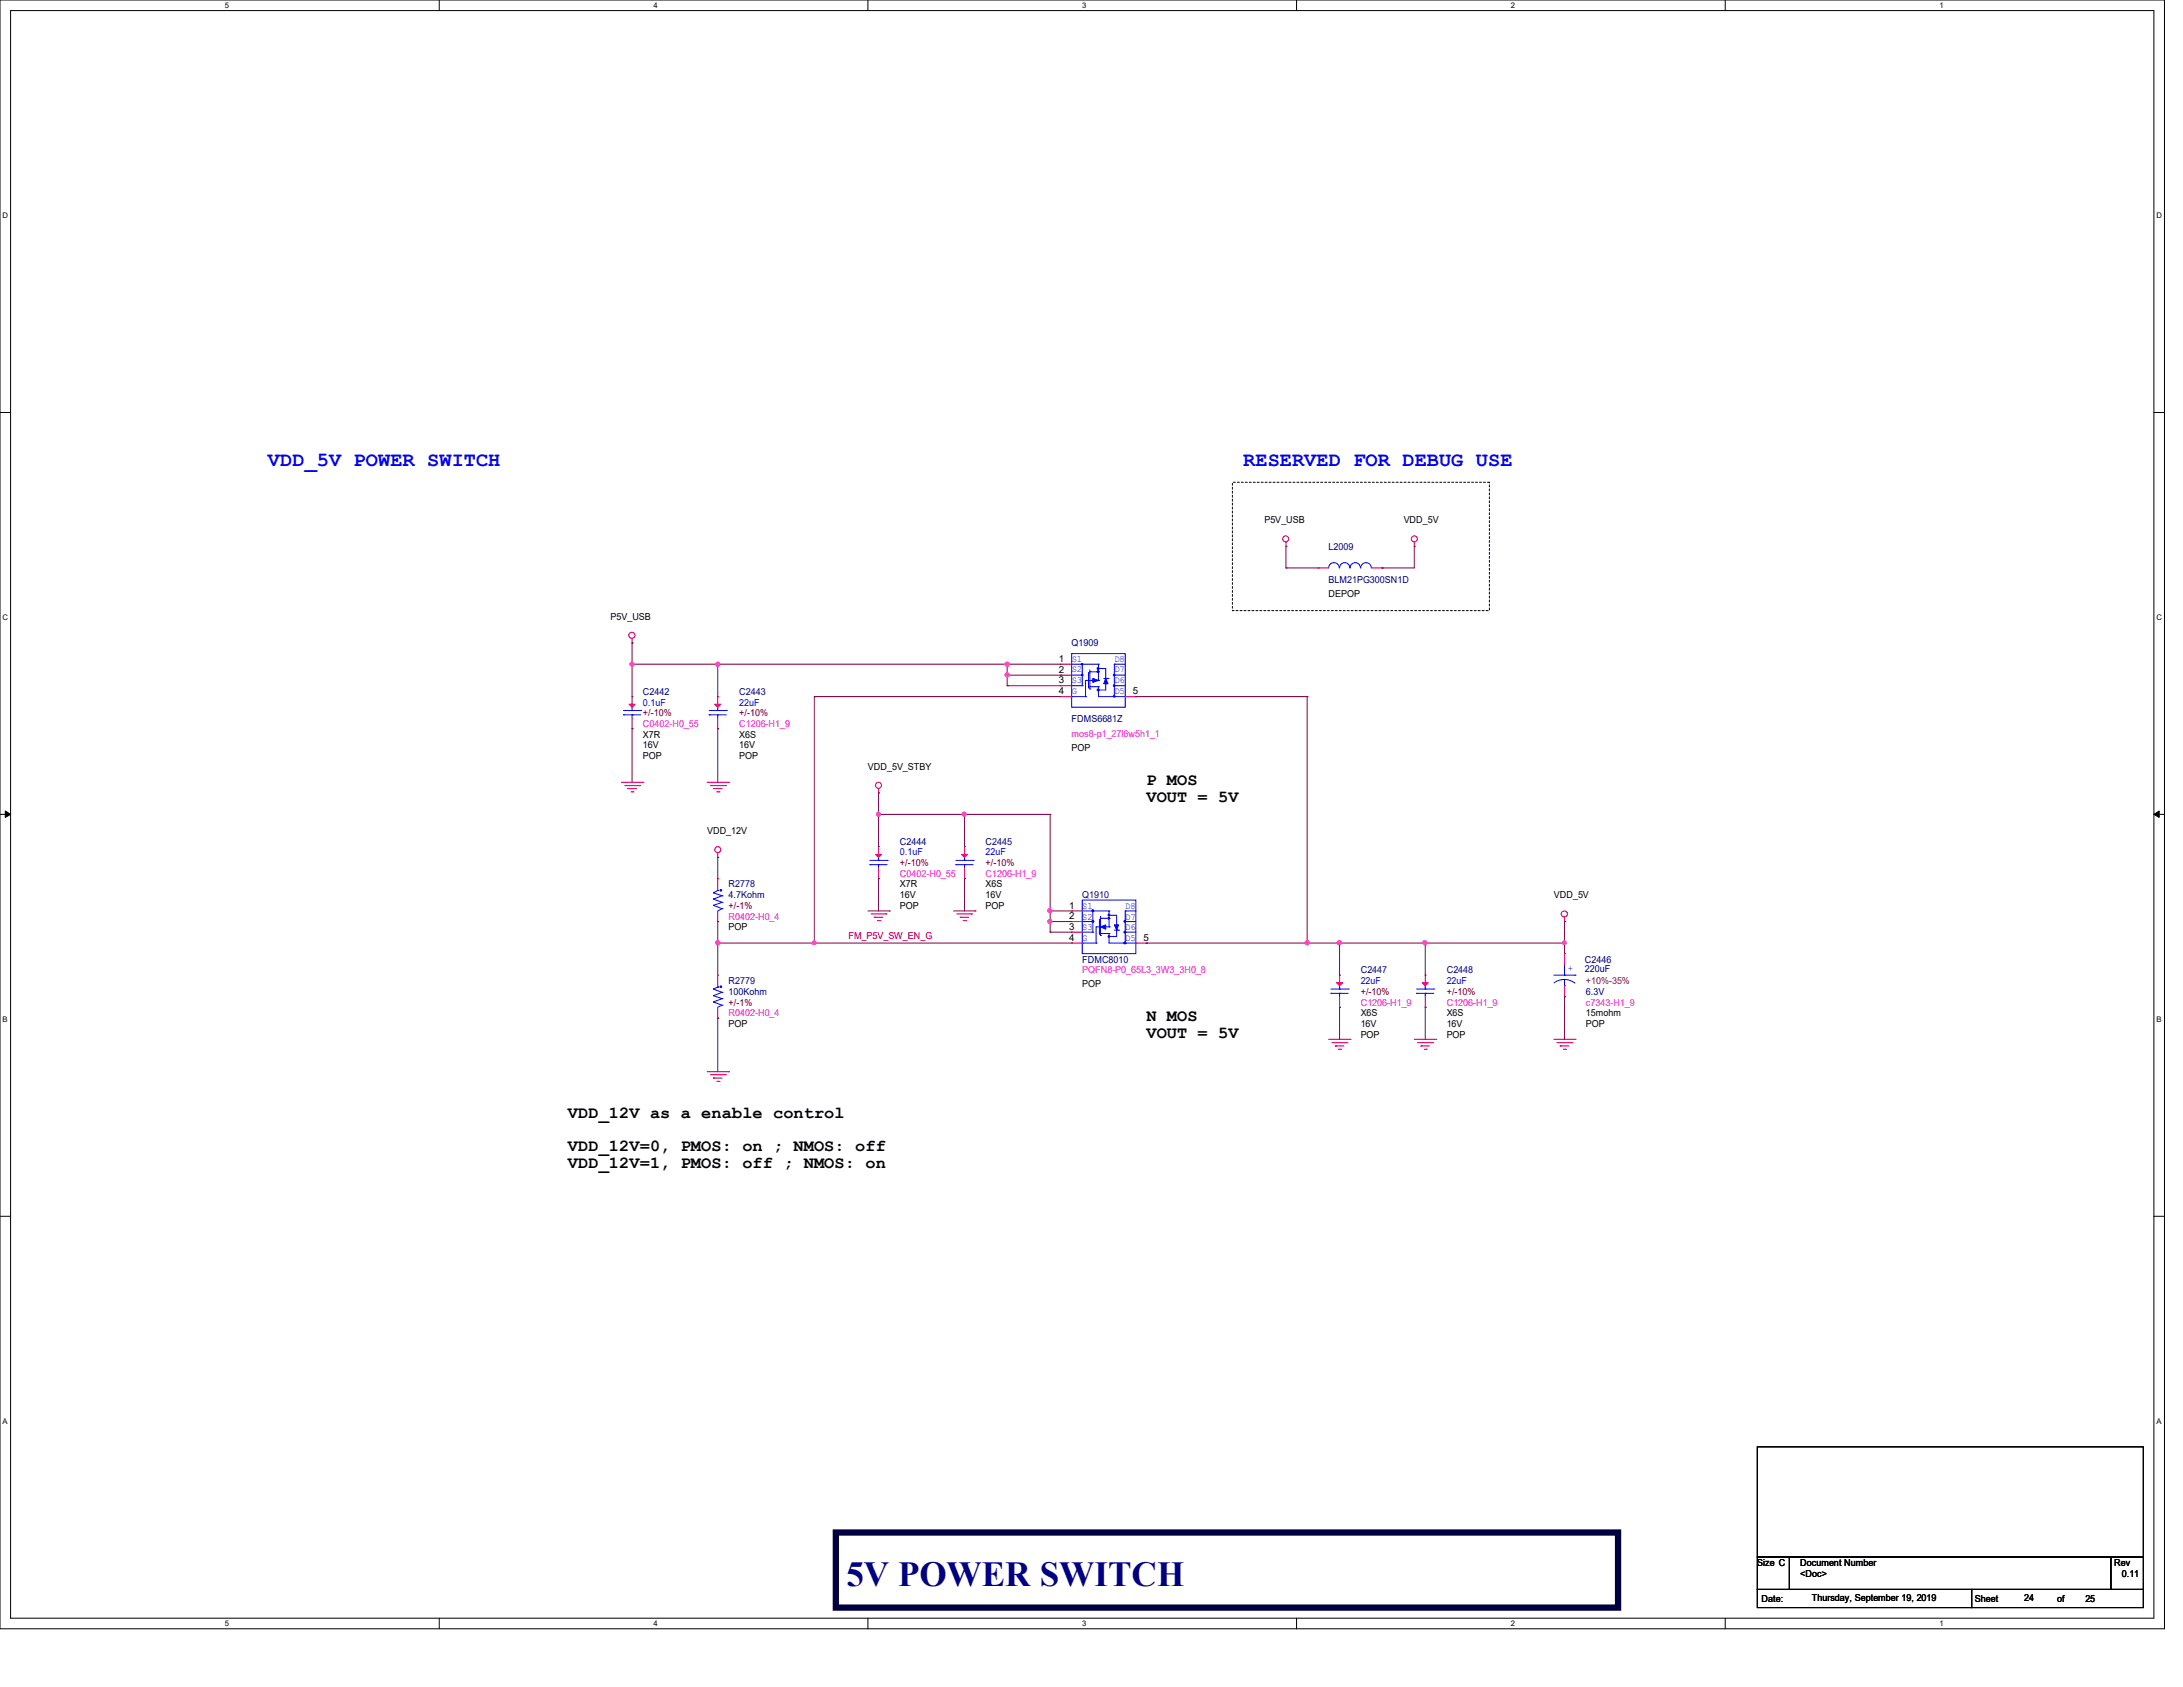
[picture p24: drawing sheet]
<svg xmlns="http://www.w3.org/2000/svg" width="279mm" height="216mm" viewBox="0 0 279 216" stroke-linecap="round" stroke-linejoin="round" font-family="sans-serif">
<defs><g id="words">
<text font-size="4.5" fill="#000080" x="108.3" y="203">5V POWER SWITCH</text>
<g font-size="2.6" fill="#00f">
<text x="34.3" y="59.7">VDD_5V POWER SWITCH</text>
<text x="159.1" y="59.7">RESERVED FOR DEBUG USE</text>
</g>
<g font-size="2.2">
<text x="146.7" y="100.5">P MOS</text>
<text x="146.7" y="102.7">VOUT = 5V</text>
<text x="146.7" y="130.7">N MOS</text>
<text x="146.7" y="132.8">VOUT = 5V</text>
<text x="72.7" y="143">VDD_12V as a enable control</text>
<text x="72.7" y="147.4">VDD_12V=0, PMOS: on ; NMOS: off</text>
<text x="72.7" y="149.5">VDD_12V=1, PMOS: off ; NMOS: on</text>
</g>
<g font-size="1.2">
<text x="161.8" y="67">P5V_USB</text>
<text x="179.7" y="67">VDD_5V</text>
<text x="170" y="76.4">DEPOP</text>
<text x="78.1" y="79.3">P5V_USB</text>
<text x="135.5" y="86.1">2</text>
<text x="135.5" y="88.9">4</text>
<text x="135.5" y="84.7">1</text>
<text x="135.5" y="87.5">3</text>
<text x="145" y="88.9">5</text>
<text x="82.3" y="95.8">16V</text>
<text x="82.3" y="94.4">X7R</text>
<text x="94.6" y="95.8">16V</text>
<text x="94.6" y="94.4">X6S</text>
<text x="82.3" y="97.2">POP</text>
<text x="94.6" y="97.2">POP</text>
<text x="111.1" y="98.5">VDD_5V_STBY</text>
<text x="137.2" y="96.1">POP</text>
<text x="90.5" y="106.7">VDD_12V</text>
<text x="115.2" y="113.6">X7R</text>
<text x="126.2" y="113.6">X6S</text>
<text x="93.3" y="119.1">POP</text>
<text x="115.2" y="115">16V</text>
<text x="115.2" y="116.3">POP</text>
<text x="126.2" y="115">16V</text>
<text x="126.2" y="116.3">POP</text>
<text x="136.9" y="117.6">2</text>
<text x="136.9" y="116.3">1</text>
<text x="136.9" y="119">3</text>
<text x="198.9" y="115">VDD_5V</text>
<text x="136.9" y="120.4">4</text>
<text x="146.3" y="120.4">5</text>
<text x="93.3" y="131.4">POP</text>
<text x="138.5" y="126.4">POP</text>
<text x="174.2" y="131.4">16V</text>
<text x="174.2" y="130">X6S</text>
<text x="185.2" y="131.4">16V</text>
<text x="185.2" y="130">X6S</text>
<text x="203" y="130">15mohm</text>
<text x="203" y="131.4">POP</text>
<text x="174.2" y="132.8">POP</text>
<text x="185.2" y="132.8">POP</text>
<text x="224.9" y="200.4">Size C</text>
<text x="230.4" y="200.4">Document Number</text>
<text x="230.4" y="201.8">&lt;Doc&gt;</text>
<text x="270.6" y="200.4">Rev</text>
<text x="271.6" y="201.8">0.11</text>
<text x="225.5" y="205.1">Date:</text>
<text x="231.9" y="204.9">Thursday, September 19, 2019</text>
<text x="252.8" y="205.1">Sheet</text>
<text x="259.1" y="204.9">24</text>
<text x="263.3" y="205.1">of</text>
<text x="266.9" y="205.1">25</text>
</g>
<g font-size="1.2" fill="#000080">
<text x="170" y="70.4">L2009</text>
<text x="170" y="74.6">BLM21PG300SN1D</text>
<text x="137.2" y="82.7">Q1909</text>
<text x="82.3" y="88.9">C2442</text>
<text x="94.6" y="88.9">C2443</text>
<text x="137.2" y="92.5">FDMS6681Z</text>
<text x="93.3" y="113.6">R2778</text>
<text x="115.2" y="108.1">C2444</text>
<text x="126.2" y="108.1">C2445</text>
<text x="93.3" y="115">4.7Kohm</text>
<text x="138.5" y="115">Q1910</text>
<text x="93.3" y="125.9">R2779</text>
<text x="138.5" y="123.2">FDMC8010</text>
<text x="174.2" y="124.6">C2447</text>
<text x="185.2" y="124.6">C2448</text>
<text x="202.9" y="123.2">C2446</text>
<text x="202.9" y="124.4">220uF</text>
<text x="93.3" y="127.3">100Kohm</text>
<text x="203" y="127.3">6.3V</text>
</g>
<g font-size="1.2" fill="#00f">
<text x="137.2" y="84.7">S1</text>
<text x="137.2" y="86">S2</text>
<text x="137.2" y="87.4">S3</text>
<text x="137.2" y="88.8">G</text>
<text x="142.6" y="84.7">D8</text>
<text x="142.6" y="86">D7</text>
<text x="142.6" y="87.4">D6</text>
<text x="142.6" y="88.8">D5</text>
<text x="82.3" y="90.3">0.1uF</text>
<text x="94.6" y="90.3">22uF</text>
<text x="115.2" y="109.5">0.1uF</text>
<text x="126.2" y="109.5">22uF</text>
<text x="138.5" y="116.3">S1</text>
<text x="138.5" y="117.7">S2</text>
<text x="138.5" y="119.1">S3</text>
<text x="144" y="116.3">D8</text>
<text x="144" y="117.7">D7</text>
<text x="144" y="119.1">D6</text>
<text x="138.5" y="120.5">G</text>
<text x="144" y="120.5">D5</text>
<text x="174.2" y="125.9">22uF</text>
<text x="185.2" y="125.9">22uF</text>
<text x="200.7" y="124.3">+</text>
</g>
<g font-size="1.2" fill="#800000">
<text x="82.3" y="91.7">+/-10%</text>
<text x="94.6" y="91.7">+/-10%</text>
<text x="115.2" y="110.9">+/-10%</text>
<text x="126.2" y="110.9">+/-10%</text>
<text x="93.3" y="116.3">+/-1%</text>
<text x="93.3" y="128.7">+/-1%</text>
<text x="174.2" y="127.3">+/-10%</text>
<text x="185.2" y="127.3">+/-10%</text>
</g>
<g font-size="1.2" fill="#f0f">
<text x="82.3" y="93">C0402-H0_55</text>
<text x="94.6" y="93">C1206-H1_9</text>
<text x="137.2" y="94.3">mos8-p1_27l6w5h1_1</text>
<text x="115.2" y="112.2">C0402-H0_55</text>
<text x="126.2" y="112.2">C1206-H1_9</text>
<text x="93.3" y="117.7">R0402-H0_4</text>
<text x="138.5" y="124.6">PQFN8-P0_65L3_3W3_3H0_8</text>
<text x="93.3" y="130">R0402-H0_4</text>
<text x="174.2" y="128.7">C1206-H1_9</text>
<text x="185.2" y="128.7">C1206-H1_9</text>
<text x="203" y="128.7">c7343-H1_9</text>
</g>
<text font-size="1.2" fill="#f00" x="108.6" y="120.2">FM_P5V_SW_EN_G</text>
<text font-size="1.2" fill="#804000" x="203" y="125.9">+10%-35%</text>
<g font-size="1">
<text x="28.8" y="1">5</text>
<text x="83.7" y="1">4</text>
<text x="138.5" y="1">3</text>
<text x="193.4" y="1">2</text>
<text x="248.2" y="1">1</text>
<text x=".3" y="27.9">D</text>
<text x="276" y="27.9">D</text>
<text x=".3" y="79.4">C</text>
<text x="276" y="79.4">C</text>
<text x=".3" y="130.8">B</text>
<text x="276" y="130.8">B</text>
<text x=".3" y="182.2">A</text>
<text x="276" y="182.2">A</text>
<text x="28.8" y="208.1">5</text>
<text x="83.7" y="208.1">4</text>
<text x="138.5" y="208.1">3</text>
<text x="193.4" y="208.1">2</text>
<text x="248.2" y="208.1">1</text>
</g>
</g></defs>
<path d="M0 0h277v208.4h-277zM1.4 1.4h274.3v205.7h-274.3z" fill="none" stroke="#000" stroke-width=".13"/>
<g fill="#fff">
<path d="M28.8 .1h.5v1.1h-.5z"/>
<path d="M28.8 207.2h.5v1.1h-.5z"/>
</g>
<path d="M56.2 0v1.4M56.2 207.1v1.3" fill="none" stroke="#000" stroke-width=".13"/>
<g fill="#fff">
<path d="M83.7 .1h.5v1.1h-.5z"/>
<path d="M83.7 207.2h.5v1.1h-.5z"/>
</g>
<path d="M111.1 0v1.4M111.1 207.1v1.3" fill="none" stroke="#000" stroke-width=".13"/>
<g fill="#fff">
<path d="M138.5 .1h.6v1.1h-.6z"/>
<path d="M138.5 207.2h.6v1.1h-.6z"/>
</g>
<path d="M165.9 0v1.4M165.9 207.1v1.3" fill="none" stroke="#000" stroke-width=".13"/>
<g fill="#fff">
<path d="M193.4 .1h.5v1.1h-.5z"/>
<path d="M193.4 207.2h.5v1.1h-.5z"/>
</g>
<path d="M220.8 0v1.4M220.8 207.1v1.3" fill="none" stroke="#000" stroke-width=".13"/>
<g fill="#fff">
<path d="M248.2 .1h.6v1.1h-.6z"/>
<path d="M248.2 207.2h.6v1.1h-.6z"/>
<path d="M.3 27.1h.8v1.1h-.8z"/>
<path d="M276 27.1h.7v1.1h-.7z"/>
<path d="M.3 78.5h.8v1.1h-.8z"/>
<path d="M276 78.5h.7v1.1h-.7z"/>
</g>
<path d="M0 52.8h1.4M275.7 52.8h1.3" fill="none" stroke="#000" stroke-width=".13"/>
<g fill="#fff">
<path d="M.3 129.9h.7v1.1h-.7z"/>
<path d="M276 129.9h.6v1.1h-.6z"/>
</g>
<path d="M0 104.2h1.4M275.7 104.2h1.3" fill="none" stroke="#000" stroke-width=".13"/>
<path d="M.7 103.8l.7 .4-.7 .4zM275.7 104.2l.7-.4v.8z" fill="#000" stroke="#000" stroke-width=".13"/>
<g fill="#fff">
<path d="M.3 181.4h.7v1.1h-.7z"/>
<path d="M276 181.4h.6v1.1h-.6z"/>
</g>
<path d="M0 155.7h1.4M275.7 155.7h1.3M224.9 185.2h49.4v14.1h-49.4zM224.9 199.3h4.1v4.1h-4.1zM229 199.3h41.2v4.1h-41.2zM270.2 199.3h4.1v4.1h-4.1zM224.9 203.4h27.4v2.3h-27.4zM252.3 203.4h22v2.3h-22z" fill="none" stroke="#000" stroke-width=".13"/>
<path d="M107 196.1h100.1v9.6h-100.1z" fill="none" stroke="#000040" stroke-width=".8"/>
<path d="M157.7 61.7h32.9v16.4h-32.9z" fill="none" stroke="#000" stroke-width=".13" stroke-dasharray=".3 .3"/>
<g fill="none" stroke="#f00" stroke-width=".13">
<path d="M164.6 69.9h.1M164.6 69.4v.5M168.7 72.7h.1M168.7 72.7h1.4M175.6 72.7h1.3M176.9 72.7h.1M181 69.9h.1M181 69.4v.5M80.9 82.3h.1M80.9 89.2h.1M80.9 93.3h.1M80.9 81.7v.6"/>
<path d="M80.9 89.2v1.3M80.9 91.9v1.4M91.9 89.2h.1M91.9 93.3h.1M91.9 89.2v1.3M91.9 91.9v1.4M135.8 86.4h.1M135.8 89.2h.1M135.8 85h.1M135.8 87.8h.1M135.8 86.4h1.4M135.8 89.2h1.4"/>
<path d="M135.8 85h1.4M135.8 87.8h1.4M144 89.2h1.4M145.4 89.2h.1M79.5 100.1h2.8M80 100.5h1.9M80.3 100.9h.1M80.3 100.9h1.1M80.8 101.3h.2M81 101.3h.1M81.9 100.5h.1M82.3 100.1h.1"/>
<path d="M90.5 100.1h2.8M90.9 100.5h1.9M91.3 100.9h.1M91.3 100.9h1.1M91.7 101.3h.3M91.9 109.7h.1M91.9 112.4h.1M91.9 117.9h.1M91.9 109.2v.5M91.9 112.4v1.4M91.9 116.6v1.3M92 101.3h.1"/>
<path d="M92.8 100.5h.1M93.3 100.1h.1M111.1 116.6h2.7M111.5 117h1.9M111.9 117.4h.1M111.9 117.4h1.1M112.3 117.8h.3M112.4 101.5h.1M112.4 108.3h.1M112.4 112.4h.1M112.4 100.9v.6M112.4 108.3v1.4"/>
<path d="M112.4 111.1v1.3M112.6 117.8h.1M113.4 117h.1M113.8 116.6h.1M122 116.6h2.8M122.5 117h1.9M122.9 117.4h.1M122.9 117.4h1.1M123.3 117.8h.3M123.4 108.3h.1M123.4 112.4h.1M123.4 108.3v1.4"/>
<path d="M123.4 111.1v1.3M123.6 117.8h.1M124.4 117h.1M124.8 116.6h.1M137.2 117.9h.1M137.2 116.6h.1M137.2 119.3h.1M137.2 116.6h1.3M137.2 117.9h1.3M137.2 119.3h1.3M200.2 117.9h.1M200.2 117.4v.5"/>
<path d="M90.5 137.2h2.8M90.9 137.5h1.9M91.3 138h.1M91.3 138h1.1M91.7 138.4h.3M91.9 124.8h.1M91.9 130.3h.1M91.9 124.8v1.4M91.9 128.9v1.4M92 138.4h.1M92.8 137.5h.1M93.3 137.2h.1"/>
<path d="M137.2 120.7h.1M137.2 120.7h1.3M145.4 120.7h1.3M146.7 120.7h.1M170.1 133h2.7M170.5 133.4h1.9M170.9 133.9h.1M170.9 133.9h1.1M171.3 134.3h.3M171.4 124.8h.1M171.4 128.9h.1M171.4 124.8v1.4"/>
<path d="M171.4 127.6v1.3M171.6 134.3h.1M172.4 133.4h.1M172.8 133h.1M181 133h2.8M181.4 133.4h1.9M181.9 133.9h.1M181.9 133.9h1.1M182.3 134.3h.2M182.4 124.8h.1M182.4 128.9h.1M182.4 124.8v1.4"/>
<path d="M182.4 127.6v1.3M182.5 134.3h.1M183.3 133.4h.1M183.8 133h.1M198.9 133h2.7M199.3 133.4h1.9M199.7 133.9h.1M199.7 133.9h1.1M200.1 134.3h.3M200.2 122h.1M200.2 127.6h.1M200.2 122v1.4"/>
<path d="M200.2 126.2v1.4M200.4 134.3h.1M201.2 133.4h.1M201.6 133h.1"/>
<circle cx="164.5" cy="69" r=".38"/>
<circle cx="181" cy="69" r=".38"/>
<circle cx="80.9" cy="81.3" r=".39"/>
<circle cx="91.9" cy="108.7" r=".38"/>
<circle cx="112.4" cy="100.5" r=".38"/>
<circle cx="200.2" cy="117" r=".39"/>
</g>
<g fill="none" stroke="#00f" stroke-width=".13">
<path d="M170.1 72.7a.68 .68 0 0 1 .6-.7 .68 .68 0 0 1 .7 .7M171.4 72.7a.66 .66 0 0 1 .7-.7 .66 .66 0 0 1 .7 .7M172.8 72.7a.66 .66 0 0 1 .7-.7 .66 .66 0 0 1 .6 .7M175.5 72.7a.68 .68 0 0 0-.7-.7 .68 .68 0 0 0-.6 .7M79.8 91.5h.1M79.8 90.9h2.2M79.8 91.5h2.2M80.9 90.9h.1M80.9 91.5h.1M80.9 90.5v.4M80.9 91.5v.4M82 90.9h.1"/>
<path d="M90.8 91.5h.1M90.8 90.9h2.2M90.8 91.5h2.2M91.9 90.9h.1M91.9 91.5h.1M91.9 90.5v.4M91.9 91.5v.4M93 90.9h.1M137.2 83.7h6.8v6.8h-6.8zM137.2 89.2h.1M137.2 89.2h1.7M137.2 87.8h1.3"/>
<path d="M137.2 86.4h1.3M137.2 85h3.4M138.5 86.4h.1M138.5 87.8h.1M138.5 85h.1M138.5 85v2.8M138.9 89.2h.1M139.3 86.1h.1M139.3 87.1h.1M139.3 87.1h-.4v2.1M139.3 86.1v2M139.5 86h.1"/>
<path d="M139.5 88.2h.1M139.5 87.9h.1M139.5 86h1.2M139.5 85.7v2.5M139.5 87.1h1.1M139.5 87.9h1.1M140.6 85.6h.1M140.6 87.1h.1M140.6 88.3h.1M140.6 87.9h.1M140.6 85h.1M140.6 87.9v1.3h3.4"/>
<path d="M140.6 85.6h.9v1.2M140.6 85v2.1M141.3 86.8h.5M141.5 86.8h.1M141.5 87.5h.1M141.5 87.5v.8h-.9M141.8 86.8h.1M142.6 89.2h.1M142.6 87.8h.1M142.6 86.4h.1M142.6 85h.1M142.6 85v4.2"/>
<path d="M142.6 87.8h1.4M142.6 86.4h1.4M142.6 85h1.4M144 89.2h.1M91.3 115.9h.1M91.3 115.1h.1M91.3 114.3h.1M91.3 115.9l1.1 .4M91.3 115.1l1.1 .4M91.3 114.3l1.1 .3M91.9 114h.1M91.9 113.8v.2"/>
<path d="M91.9 114l-.6 .3M92.4 116.3h.1M92.4 115.5h.1M92.4 114.6h.1M92.4 116.3l-.5 .3M92.4 115.5l-1.1 .4M92.4 114.6l-1.1 .5M111.3 110.7h.1M111.3 110.1h2.2M111.3 110.7h2.2M112.4 110.1h.1M112.4 110.7h.1"/>
<path d="M112.4 109.7v.4M112.4 110.7v.4M113.5 110.1h.1M122.3 110.7h.1M122.3 110.1h2.2M122.3 110.7h2.2M123.4 110.1h.1M123.4 110.7h.1M123.4 109.7v.4M123.4 110.7v.4M124.5 110.1h.1M138.5 115.2h6.9v6.8h-6.9z"/>
<path d="M138.5 119.3h1.4M138.5 117.9h1.4M138.5 116.6h3.4M139.9 117.9h.1M139.9 119.3h.1M139.9 116.6h.1M139.9 116.6v2.7M140.7 117.7h.1M140.7 118.6h.1M140.7 118.6h-.4v2.1M140.7 117.7v1.9M140.8 117.5h.1"/>
<path d="M140.8 119.7h.1M140.8 119.5h.1M140.8 117.5h1.3M140.8 117.3v2.4M140.8 118.6h1.1M140.8 119.5h1.1M141.9 117.1h.1M141.9 118.6h.1M141.9 119.8h.1M141.9 119.5h.1M141.9 116.6h.1M141.9 119.5v1.2h3.5"/>
<path d="M141.9 117.1h1v1.3M141.9 116.6v2M142.6 119h.6M142.9 118.4h.1M142.9 119h.1M142.9 119v.8h-1M143.2 119h.1M144 119.3h.1M144 117.9h.1M144 116.6h.1M144 116.6v4.1M144 119.3h1.4"/>
<path d="M144 117.9h1.4M144 116.6h1.4M91.3 128.2h.1M91.3 127.4h.1M91.3 126.6h.1M91.3 128.2l1.1 .5M91.3 127.4l1.1 .4M91.3 126.6l1.1 .4M91.9 126.3h.1M91.9 126.2v.1M91.9 126.3l-.6 .3M92.4 128.7h.1"/>
<path d="M92.4 127.8h.1M92.4 127h.1M92.4 128.7l-.5 .2M92.4 127.8l-1.1 .4M92.4 127l-1.1 .4M138.5 120.7h.1M138.5 120.7h1.8M140.3 120.7h.1M144 120.7h.1M145.4 120.7h.1M170.3 127.1h.1M170.3 126.6h2.3"/>
<path d="M170.3 127.1h2.3M171.4 126.6h.1M171.4 127.1h.1M171.4 126.2v.4M171.4 127.1v.5M172.6 126.6h.1M181.3 127.1h.1M181.3 126.6h2.2M181.3 127.1h2.2M182.4 126.6h.1M182.4 127.1h.1M182.4 126.2v.4"/>
<path d="M182.4 127.1v.5M183.5 126.6h.1M198.9 124.8h2.7M200.2 124.8h.1M200.2 125.3a2.18 2.18 0 0 1 1.4 .5M200.2 125.3a2.17 2.17 0 0 0-1.3 .5M200.2 126.2h.1M200.2 123.4v1.4M200.2 125.3v.9M201.6 124.8h.1"/>
</g>
<g fill="#00f" stroke="#00f" stroke-width=".13">
<path d="M140.8 118.6l.7-.2v.5z" fill-rule="evenodd"/>
<path d="M142.6 118.4h.6l-.3 .6z" fill-rule="evenodd"/>
<path d="M141.5 86.8l.3 .7h-.5z" fill-rule="evenodd"/>
<path d="M139.9 86.8l.7 .3-.7 .2z" fill-rule="evenodd"/>
<circle cx="144" cy="117.9" r=".13"/>
<circle cx="144" cy="119.3" r=".13"/>
<circle cx="141.9" cy="117.5" r=".11"/>
<circle cx="141.9" cy="117.1" r=".11"/>
<circle cx="141.9" cy="119.8" r=".11"/>
<circle cx="144" cy="120.7" r=".13"/>
<circle cx="139.9" cy="117.9" r=".13"/>
<circle cx="139.9" cy="116.5" r=".13"/>
<circle cx="142.6" cy="86.4" r=".11"/>
<circle cx="142.6" cy="87.7" r=".11"/>
<circle cx="140.5" cy="86" r=".13"/>
<circle cx="140.5" cy="85.6" r=".13"/>
<circle cx="140.5" cy="88.3" r=".13"/>
<circle cx="142.6" cy="89.1" r=".11"/>
<circle cx="138.5" cy="86.4" r=".11"/>
<circle cx="138.5" cy="85" r=".11"/>
<circle cx="92.3" cy="126.3" r=".11"/>
<circle cx="92.3" cy="113.9" r=".11"/>
</g>
<g fill="#f00" stroke="#f00" stroke-width=".13">
<path d="M91.5 90.1h.7l-.3 .4z"/>
<path d="M182 125.8h.8l-.4 .4z"/>
<path d="M112.1 109.3h.7l-.4 .4z"/>
<path d="M123.1 109.3h.7l-.4 .4z"/>
<path d="M80.5 90.1h.8l-.4 .4z"/>
<path d="M171.1 125.8h.7l-.4 .4z"/>
</g>
<g fill="none" stroke="#800040" stroke-width=".13">
<path d="M164.6 69.9h.1M164.6 72.7h.1M164.6 69.9v2.8M164.6 72.7h4.1M176.9 72.7h.1M181 69.9h.1M181 69.9v2.8h-4.1M80.9 82.3h.1M80.9 85h.1M80.9 93.3h.1M80.9 82.3v6.9M80.9 93.3v6.8"/>
<path d="M80.9 85h54.9M91.9 85h.1M91.9 93.3h.1M91.9 85v4.2M91.9 93.3v6.8M104.2 89.2h.1M104.2 89.2v31.5M104.2 89.2h31.6M128.9 85h.1M128.9 86.4h.1M128.9 87.8h.1M128.9 85v2.8"/>
<path d="M128.9 86.4h6.9M128.9 87.8h6.9M145.4 89.2h.1M145.4 89.2h21.9M167.3 89.2h.1M167.3 89.2v31.5M91.9 109.7h.1M91.9 117.9h.1M91.9 109.7v2.7M91.9 117.9v6.9M112.4 101.5h.1M112.4 104.2h.1"/>
<path d="M112.4 112.4h.1M112.4 101.5v6.8M112.4 112.4v4.2M112.4 104.2h22M123.4 104.2h.1M123.4 112.4h.1M123.4 104.2v4.1M123.4 112.4v4.2M134.4 104.2h.1M134.4 116.6h.1M134.4 117.9h.1M134.4 119.3h.1"/>
<path d="M134.4 104.2v15.1M134.4 116.6h2.8M134.4 117.9h2.8M134.4 119.3h2.8M200.2 117.9h.1M200.2 117.9v4.1M91.9 120.7h.1M91.9 130.3h.1M91.9 130.3v6.9M91.9 120.7h45.3M104.2 120.7h.1M146.7 120.7h.1"/>
<path d="M146.7 120.7h53.5M167.3 120.7h.1M171.4 120.7h.1M171.4 128.9h.1M171.4 120.7v4.1M171.4 128.9v4.1M182.4 120.7h.1M182.4 128.9h.1M182.4 120.7v4.1M182.4 128.9v4.1M200.2 120.7h.1M200.2 127.6h.1"/>
<path d="M200.2 127.6v5.4"/>
</g>
<g fill="#f0f" stroke="#f0f" stroke-width=".13">
<circle cx="80.9" cy="85" r=".25"/>
<circle cx="128.9" cy="85" r=".25"/>
<circle cx="91.9" cy="85" r=".25"/>
<circle cx="128.9" cy="86.4" r=".25"/>
<circle cx="104.2" cy="120.6" r=".23"/>
<circle cx="167.3" cy="120.7" r=".25"/>
<circle cx="112.4" cy="104.2" r=".25"/>
<circle cx="123.4" cy="104.2" r=".25"/>
<circle cx="134.4" cy="116.5" r=".25"/>
<circle cx="91.9" cy="120.7" r=".25"/>
<circle cx="134.4" cy="117.9" r=".25"/>
<circle cx="200.2" cy="120.6" r=".23"/>
<circle cx="182.4" cy="120.7" r=".25"/>
<circle cx="171.4" cy="120.7" r=".25"/>
</g>
<use href="#words"/>
</svg>
